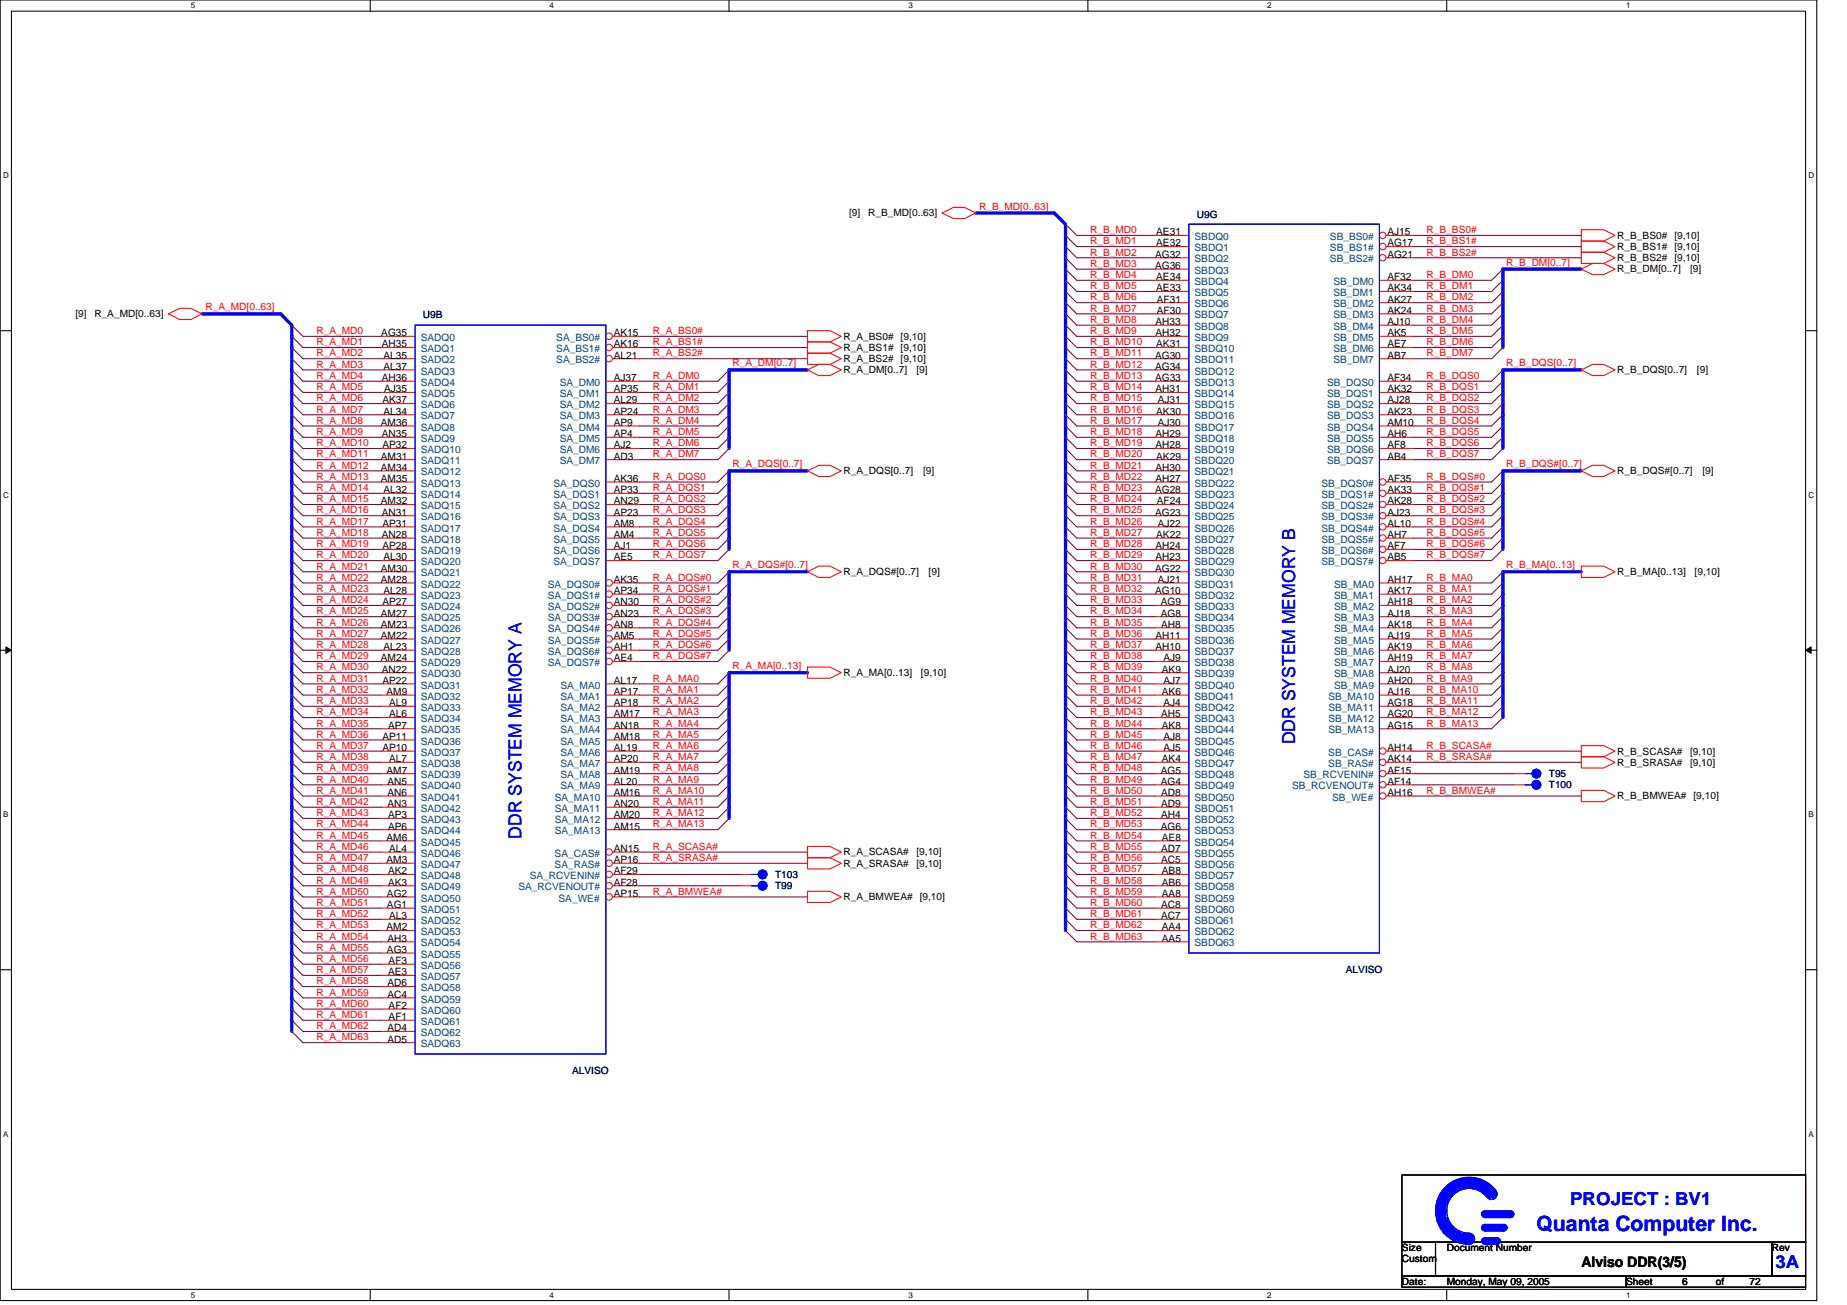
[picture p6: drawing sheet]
<svg xmlns="http://www.w3.org/2000/svg" width="297mm" height="210mm" viewBox="0 0 297 210" stroke-linecap="round" stroke-linejoin="round" font-family="sans-serif">
<defs><g id="words">
<text font-size="3.4" fill="#00f" x="247.1" y="197.9">Quanta Computer Inc.</text>
<g font-size="2.9" fill="#00f">
<text x="208.3" y="119.7" transform="rotate(-90 208.3 119.7)">DDR SYSTEM MEMORY B</text>
<text x="83.9" y="134.9" transform="rotate(-90 83.9 134.9)">DDR SYSTEM MEMORY A</text>
<text x="252.5" y="193.8">PROJECT : BV1</text>
<text x="285.5" y="203.9">3A</text>
</g>
<text font-size="2.3" x="254.3" y="203.8">Alviso DDR(3/5)</text>
<g font-size="1.6">
<text x="136.5" y="34.8">[9]</text>
<text x="139.6" y="34.8">R_B_MD[0..63]</text>
<text x="185.8" y="41.4">AG32</text>
<text x="185.9" y="37.8">AE31</text>
<text x="185.9" y="39.6">AE32</text>
<text x="223.1" y="37.8">AJ15</text>
<text x="223.1" y="39.6">AG17</text>
<text x="223.1" y="41.4">AG21</text>
<text x="260.1" y="38.4">R_B_BS0# [9,10]</text>
<text x="260.1" y="40.2">R_B_BS1# [9,10]</text>
<text x="185.8" y="43.3">AG36</text>
<text x="185.9" y="45.1">AE34</text>
<text x="185.9" y="46.9">AE33</text>
<text x="223.1" y="45.1">AF32</text>
<text x="223.1" y="46.9">AK34</text>
<text x="260.1" y="43.8">R_B_DM[0..7]</text>
<text x="260.1" y="42">R_B_BS2# [9,10]</text>
<text x="271.8" y="43.8">[9]</text>
<text x="12.1" y="51">[9]</text>
<text x="15.2" y="51">R_A_MD[0..63]</text>
<text x="185.8" y="52.3">AH33</text>
<text x="186" y="48.7">AF31</text>
<text x="186" y="50.5">AF30</text>
<text x="223.1" y="48.7">AK27</text>
<text x="223.1" y="50.5">AK24</text>
<text x="223.1" y="52.3">AJ10</text>
<text x="61.3" y="54.1">AG35</text>
<text x="61.4" y="55.9">AH35</text>
<text x="61.7" y="57.7">AL35</text>
<text x="61.7" y="59.5">AL37</text>
<text x="98.7" y="54.1">AK15</text>
<text x="98.7" y="55.9">AK16</text>
<text x="98.7" y="57.7">AL21</text>
<text x="135.7" y="54.6">R_A_BS0# [9,10]</text>
<text x="135.7" y="56.4">R_A_BS1# [9,10]</text>
<text x="135.7" y="58.3">R_A_BS2# [9,10]</text>
<text x="185.8" y="57.7">AG30</text>
<text x="185.8" y="59.5">AG34</text>
<text x="185.8" y="54.1">AH32</text>
<text x="185.9" y="55.9">AK31</text>
<text x="223.1" y="54.1">AK5</text>
<text x="223.1" y="55.9">AE7</text>
<text x="223.1" y="57.7">AB7</text>
<text x="61.4" y="61.3">AH36</text>
<text x="61.5" y="64.9">AK37</text>
<text x="61.8" y="63.1">AJ35</text>
<text x="98.7" y="61.3">AJ37</text>
<text x="98.7" y="63.1">AP35</text>
<text x="98.7" y="64.9">AL29</text>
<text x="135.7" y="60">R_A_DM[0..7]</text>
<text x="147.4" y="60">[9]</text>
<text x="185.8" y="61.3">AG33</text>
<text x="185.8" y="63.1">AH31</text>
<text x="186.2" y="64.9">AJ31</text>
<text x="223.1" y="61.3">AF34</text>
<text x="223.1" y="63.1">AK32</text>
<text x="223.1" y="64.9">AJ28</text>
<text x="260.1" y="60">R_B_DQS[0..7]</text>
<text x="272.9" y="60">[9]</text>
<text x="61.3" y="68.5">AM36</text>
<text x="61.4" y="70.3">AN35</text>
<text x="61.7" y="66.7">AL34</text>
<text x="98.7" y="66.7">AP24</text>
<text x="98.7" y="68.5">AP9</text>
<text x="98.7" y="70.3">AP4</text>
<text x="185.8" y="70.3">AH29</text>
<text x="185.9" y="66.7">AK30</text>
<text x="186.2" y="68.5">AJ30</text>
<text x="223.1" y="66.7">AK23</text>
<text x="223.1" y="68.5">AM10</text>
<text x="223.1" y="70.3">AH6</text>
<text x="61.3" y="73.9">AM31</text>
<text x="61.3" y="75.7">AM34</text>
<text x="61.3" y="77.5">AM35</text>
<text x="61.5" y="72.1">AP32</text>
<text x="98.7" y="72.1">AJ2</text>
<text x="98.7" y="73.9">AD3</text>
<text x="98.7" y="77.5">AK36</text>
<text x="135.7" y="76.3">R_A_DQS[0..7]</text>
<text x="148.5" y="76.3">[9]</text>
<text x="185.8" y="72.1">AH28</text>
<text x="185.8" y="75.7">AH30</text>
<text x="185.8" y="77.5">AH27</text>
<text x="185.9" y="73.9">AK29</text>
<text x="223.1" y="72.1">AF8</text>
<text x="223.1" y="73.9">AB4</text>
<text x="223.1" y="77.5">AF35</text>
<text x="260.1" y="76.3">R_B_DQS#[0..7]</text>
<text x="273.8" y="76.3">[9]</text>
<text x="61.3" y="81.1">AM32</text>
<text x="61.4" y="82.9">AN31</text>
<text x="61.7" y="79.3">AL32</text>
<text x="98.7" y="79.3">AP33</text>
<text x="98.7" y="81.1">AN29</text>
<text x="98.7" y="82.9">AP23</text>
<text x="185.8" y="79.3">AG28</text>
<text x="185.8" y="82.9">AG23</text>
<text x="186" y="81.1">AF24</text>
<text x="223.1" y="79.3">AK33</text>
<text x="223.1" y="81.1">AK28</text>
<text x="223.1" y="82.9">AJ23</text>
<text x="61.4" y="86.5">AN28</text>
<text x="61.5" y="84.7">AP31</text>
<text x="61.5" y="88.3">AP28</text>
<text x="98.7" y="84.7">AM8</text>
<text x="98.7" y="86.5">AM4</text>
<text x="98.7" y="88.3">AJ1</text>
<text x="185.8" y="88.3">AH24</text>
<text x="185.9" y="86.5">AK22</text>
<text x="186.2" y="84.7">AJ22</text>
<text x="223.1" y="84.7">AL10</text>
<text x="223.1" y="86.5">AH7</text>
<text x="223.1" y="88.3">AF7</text>
<text x="61.3" y="91.9">AM30</text>
<text x="61.3" y="93.7">AM28</text>
<text x="61.7" y="90.1">AL30</text>
<text x="61.7" y="95.5">AL28</text>
<text x="98.7" y="93.7">AK35</text>
<text x="98.7" y="95.5">AP34</text>
<text x="98.7" y="90.1">AE5</text>
<text x="135.7" y="92.5">R_A_DQS#[0..7]</text>
<text x="149.3" y="92.5">[9]</text>
<text x="185.8" y="91.9">AG22</text>
<text x="185.8" y="95.5">AG10</text>
<text x="185.8" y="90.1">AH23</text>
<text x="186.2" y="93.7">AJ21</text>
<text x="223.1" y="93.7">AH17</text>
<text x="223.1" y="95.5">AK17</text>
<text x="223.1" y="90.1">AB5</text>
<text x="260.1" y="92.5">R_B_MA[0..13]</text>
<text x="272.5" y="92.5">[9,10]</text>
<text x="61.3" y="99.2">AM27</text>
<text x="61.3" y="101">AM23</text>
<text x="61.5" y="97.4">AP27</text>
<text x="98.7" y="97.4">AN30</text>
<text x="98.7" y="99.2">AN23</text>
<text x="98.7" y="101">AN8</text>
<text x="186.7" y="97.4">AG9</text>
<text x="186.7" y="99.2">AG8</text>
<text x="186.8" y="101">AH8</text>
<text x="223.1" y="97.4">AH18</text>
<text x="223.1" y="99.2">AJ18</text>
<text x="223.1" y="101">AK18</text>
<text x="61.3" y="102.8">AM22</text>
<text x="61.3" y="106.4">AM24</text>
<text x="61.7" y="104.6">AL23</text>
<text x="98.7" y="102.8">AM5</text>
<text x="98.7" y="104.6">AH1</text>
<text x="98.7" y="106.4">AE4</text>
<text x="185.8" y="102.8">AH11</text>
<text x="185.8" y="104.6">AH10</text>
<text x="187.1" y="106.4">AJ9</text>
<text x="223.1" y="102.8">AJ19</text>
<text x="223.1" y="104.6">AK19</text>
<text x="223.1" y="106.4">AH19</text>
<text x="61.4" y="108.2">AN22</text>
<text x="61.5" y="110">AP22</text>
<text x="62.2" y="111.8">AM9</text>
<text x="62.6" y="113.6">AL9</text>
<text x="98.7" y="110">AL17</text>
<text x="98.7" y="111.8">AP17</text>
<text x="98.7" y="113.6">AP18</text>
<text x="135.7" y="108.7">R_A_MA[0..13]</text>
<text x="148.1" y="108.7">[9,10]</text>
<text x="186.9" y="108.2">AK9</text>
<text x="186.9" y="111.8">AK6</text>
<text x="187.1" y="110">AJ7</text>
<text x="187.1" y="113.6">AJ4</text>
<text x="223.1" y="108.2">AJ20</text>
<text x="223.1" y="110">AH20</text>
<text x="223.1" y="111.8">AJ16</text>
<text x="223.1" y="113.6">AG18</text>
<text x="61.5" y="119">AP11</text>
<text x="62.4" y="117.2">AP7</text>
<text x="62.6" y="115.4">AL6</text>
<text x="98.7" y="115.4">AM17</text>
<text x="98.7" y="117.2">AN18</text>
<text x="98.7" y="119">AM18</text>
<text x="186.8" y="115.4">AH5</text>
<text x="186.9" y="117.2">AK8</text>
<text x="187.1" y="119">AJ8</text>
<text x="223.1" y="115.4">AG20</text>
<text x="223.1" y="117.2">AG15</text>
<text x="61.5" y="120.8">AP10</text>
<text x="62.2" y="124.4">AM7</text>
<text x="62.6" y="122.6">AL7</text>
<text x="98.7" y="120.8">AL19</text>
<text x="98.7" y="122.6">AP20</text>
<text x="98.7" y="124.4">AM19</text>
<text x="186.7" y="124.4">AG5</text>
<text x="186.9" y="122.6">AK4</text>
<text x="187.1" y="120.8">AJ5</text>
<text x="223.1" y="124.4">AF15</text>
<text x="223.1" y="120.8">AH14</text>
<text x="223.1" y="122.6">AK14</text>
<text x="260.1" y="121.4">R_B_SCASA#</text>
<text x="260.1" y="123.2">R_B_SRASA#</text>
<text x="271.8" y="121.4">[9,10]</text>
<text x="271.8" y="123.2">[9,10]</text>
<text x="62.3" y="126.2">AN5</text>
<text x="62.3" y="128">AN6</text>
<text x="62.3" y="129.8">AN3</text>
<text x="62.4" y="131.6">AP3</text>
<text x="98.7" y="128">AM16</text>
<text x="98.7" y="129.8">AN20</text>
<text x="98.7" y="131.6">AM20</text>
<text x="98.7" y="126.2">AL20</text>
<text x="186.7" y="126.2">AG4</text>
<text x="186.8" y="128">AD8</text>
<text x="186.8" y="129.8">AD9</text>
<text x="186.8" y="131.6">AH4</text>
<text x="223.1" y="128">AH16</text>
<text x="223.1" y="126.2">AF14</text>
<text x="260.1" y="128.6">R_B_BMWEA# [9,10]</text>
<text x="62.2" y="135.2">AM6</text>
<text x="62.4" y="133.4">AP6</text>
<text x="62.6" y="137">AL4</text>
<text x="98.7" y="133.4">AM15</text>
<text x="98.7" y="137">AN15</text>
<text x="135.7" y="137.6">R_A_SCASA#</text>
<text x="147.4" y="137.6">[9,10]</text>
<text x="186.7" y="133.4">AG6</text>
<text x="186.8" y="137">AD7</text>
<text x="186.9" y="135.2">AE8</text>
<text x="62.2" y="138.8">AM3</text>
<text x="62.4" y="140.6">AK2</text>
<text x="62.4" y="142.5">AK3</text>
<text x="98.7" y="140.6">AF29</text>
<text x="98.7" y="138.8">AP16</text>
<text x="98.7" y="142.5">AF28</text>
<text x="135.7" y="139.4">R_A_SRASA#</text>
<text x="147.4" y="139.4">[9,10]</text>
<text x="186.8" y="138.8">AC5</text>
<text x="186.9" y="140.6">AB8</text>
<text x="186.9" y="142.5">AB6</text>
<text x="62.2" y="149.6">AM2</text>
<text x="62.2" y="144.3">AG2</text>
<text x="62.2" y="146.1">AG1</text>
<text x="62.6" y="147.8">AL3</text>
<text x="98.7" y="144.3">AP15</text>
<text x="135.7" y="144.8">R_A_BMWEA# [9,10]</text>
<text x="186.8" y="146.1">AC8</text>
<text x="186.8" y="147.8">AC7</text>
<text x="186.9" y="144.3">AA8</text>
<text x="186.9" y="149.6">AA4</text>
<text x="62.2" y="153.3">AG3</text>
<text x="62.3" y="151.5">AH3</text>
<text x="62.5" y="155.1">AF3</text>
<text x="186.9" y="151.5">AA5</text>
<text x="62.3" y="158.7">AD6</text>
<text x="62.3" y="160.5">AC4</text>
<text x="62.4" y="156.9">AE3</text>
<text x="62.3" y="165.9">AD4</text>
<text x="62.3" y="167.7">AD5</text>
<text x="62.5" y="162.3">AF2</text>
<text x="62.5" y="164.1">AF1</text>
<text x="225.5" y="201.3">Size</text>
<text x="225.5" y="203.1">Custom</text>
<text x="232.7" y="201.3">Document Number</text>
<text x="285" y="201.3">Rev</text>
<text x="225.5" y="206.7">Date:</text>
<text x="232.7" y="206.7">Monday, May 09, 2005</text>
<text x="261.5" y="206.7">Sheet</text>
<text x="270.5" y="206.7">6</text>
<text x="275.9" y="206.7">of</text>
<text x="281.4" y="206.7">72</text>
</g>
<g font-size="1.6" fill="#f00">
<text x="157.5" y="33.7">R_B_MD[0..63]</text>
<text x="175.3" y="41.1">R_B_MD2</text>
<text x="175.3" y="39.3">R_B_MD1</text>
<text x="175.3" y="37.5">R_B_MD0</text>
<text x="229.4" y="41.1">R_B_BS2#</text>
<text x="229.4" y="37.5">R_B_BS0#</text>
<text x="229.4" y="39.3">R_B_BS1#</text>
<text x="175.3" y="42.9">R_B_MD3</text>
<text x="175.3" y="44.7">R_B_MD4</text>
<text x="175.3" y="46.5">R_B_MD5</text>
<text x="229.4" y="44.7">R_B_DM0</text>
<text x="229.4" y="46.5">R_B_DM1</text>
<text x="242.2" y="42.7">R_B_DM[0..7]</text>
<text x="33" y="49.9">R_A_MD[0..63]</text>
<text x="50.9" y="53.7">R_A_MD0</text>
<text x="105" y="53.7">R_A_BS0#</text>
<text x="175.3" y="48.3">R_B_MD6</text>
<text x="175.3" y="51.9">R_B_MD8</text>
<text x="175.3" y="53.7">R_B_MD9</text>
<text x="175.3" y="50.1">R_B_MD7</text>
<text x="229.4" y="48.3">R_B_DM2</text>
<text x="229.4" y="50.1">R_B_DM3</text>
<text x="229.4" y="53.7">R_B_DM5</text>
<text x="229.4" y="51.9">R_B_DM4</text>
<text x="50.9" y="59.1">R_A_MD3</text>
<text x="50.9" y="55.5">R_A_MD1</text>
<text x="50.9" y="57.3">R_A_MD2</text>
<text x="105" y="57.3">R_A_BS2#</text>
<text x="105" y="55.5">R_A_BS1#</text>
<text x="117.8" y="58.9">R_A_DM[0..7]</text>
<text x="175.3" y="59.1">R_B_MD12</text>
<text x="175.3" y="55.5">R_B_MD10</text>
<text x="175.3" y="57.3">R_B_MD11</text>
<text x="229.4" y="55.5">R_B_DM6</text>
<text x="229.4" y="57.3">R_B_DM7</text>
<text x="242.2" y="58.9">R_B_DQS[0..7]</text>
<text x="50.9" y="64.6">R_A_MD6</text>
<text x="50.9" y="62.8">R_A_MD5</text>
<text x="50.9" y="61">R_A_MD4</text>
<text x="105" y="61">R_A_DM0</text>
<text x="105" y="64.6">R_A_DM2</text>
<text x="105" y="62.8">R_A_DM1</text>
<text x="175.3" y="64.6">R_B_MD15</text>
<text x="175.3" y="61">R_B_MD13</text>
<text x="175.3" y="62.8">R_B_MD14</text>
<text x="229.4" y="61">R_B_DQS0</text>
<text x="229.4" y="64.6">R_B_DQS2</text>
<text x="229.4" y="62.8">R_B_DQS1</text>
<text x="50.9" y="71.8">R_A_MD10</text>
<text x="50.9" y="66.4">R_A_MD7</text>
<text x="50.9" y="70">R_A_MD9</text>
<text x="50.9" y="68.2">R_A_MD8</text>
<text x="105" y="68.2">R_A_DM4</text>
<text x="105" y="71.8">R_A_DM6</text>
<text x="105" y="70">R_A_DM5</text>
<text x="105" y="66.4">R_A_DM3</text>
<text x="175.3" y="68.2">R_B_MD17</text>
<text x="175.3" y="70">R_B_MD18</text>
<text x="175.3" y="71.8">R_B_MD19</text>
<text x="175.3" y="66.4">R_B_MD16</text>
<text x="229.4" y="71.8">R_B_DQS6</text>
<text x="229.4" y="68.2">R_B_DQS4</text>
<text x="229.4" y="66.4">R_B_DQS3</text>
<text x="229.4" y="70">R_B_DQS5</text>
<text x="50.9" y="77.2">R_A_MD13</text>
<text x="50.9" y="75.4">R_A_MD12</text>
<text x="50.9" y="73.6">R_A_MD11</text>
<text x="105" y="73.6">R_A_DM7</text>
<text x="105" y="77.2">R_A_DQS0</text>
<text x="117.8" y="75.2">R_A_DQS[0..7]</text>
<text x="175.3" y="77.2">R_B_MD22</text>
<text x="175.3" y="73.6">R_B_MD20</text>
<text x="175.3" y="75.4">R_B_MD21</text>
<text x="229.4" y="73.6">R_B_DQS7</text>
<text x="229.4" y="77.2">R_B_DQS#0</text>
<text x="242.2" y="75.2">R_B_DQS#[0..7]</text>
<text x="50.9" y="80.8">R_A_MD15</text>
<text x="50.9" y="79">R_A_MD14</text>
<text x="50.9" y="82.6">R_A_MD16</text>
<text x="105" y="80.8">R_A_DQS2</text>
<text x="105" y="79">R_A_DQS1</text>
<text x="105" y="82.6">R_A_DQS3</text>
<text x="175.3" y="82.6">R_B_MD25</text>
<text x="175.3" y="80.8">R_B_MD24</text>
<text x="175.3" y="79">R_B_MD23</text>
<text x="229.4" y="80.8">R_B_DQS#2</text>
<text x="229.4" y="82.6">R_B_DQS#3</text>
<text x="229.4" y="79">R_B_DQS#1</text>
<text x="50.9" y="89.8">R_A_MD20</text>
<text x="50.9" y="84.4">R_A_MD17</text>
<text x="50.9" y="86.2">R_A_MD18</text>
<text x="50.9" y="88">R_A_MD19</text>
<text x="105" y="88">R_A_DQS6</text>
<text x="105" y="84.4">R_A_DQS4</text>
<text x="105" y="89.8">R_A_DQS7</text>
<text x="105" y="86.2">R_A_DQS5</text>
<text x="175.3" y="88">R_B_MD28</text>
<text x="175.3" y="86.2">R_B_MD27</text>
<text x="175.3" y="89.8">R_B_MD29</text>
<text x="175.3" y="84.4">R_B_MD26</text>
<text x="229.4" y="88">R_B_DQS#6</text>
<text x="229.4" y="89.8">R_B_DQS#7</text>
<text x="229.4" y="84.4">R_B_DQS#4</text>
<text x="229.4" y="86.2">R_B_DQS#5</text>
<text x="50.9" y="95.2">R_A_MD23</text>
<text x="50.9" y="93.4">R_A_MD22</text>
<text x="50.9" y="91.6">R_A_MD21</text>
<text x="105" y="93.4">R_A_DQS#0</text>
<text x="105" y="95.2">R_A_DQS#1</text>
<text x="117.8" y="91.4">R_A_DQS#[0..7]</text>
<text x="175.3" y="91.6">R_B_MD30</text>
<text x="175.3" y="95.2">R_B_MD32</text>
<text x="175.3" y="93.4">R_B_MD31</text>
<text x="229.4" y="95.2">R_B_MA1</text>
<text x="229.4" y="93.4">R_B_MA0</text>
<text x="242.2" y="91.4">R_B_MA[0..13]</text>
<text x="50.9" y="100.6">R_A_MD26</text>
<text x="50.9" y="97">R_A_MD24</text>
<text x="50.9" y="98.8">R_A_MD25</text>
<text x="105" y="97">R_A_DQS#2</text>
<text x="105" y="100.6">R_A_DQS#4</text>
<text x="105" y="98.8">R_A_DQS#3</text>
<text x="175.3" y="98.8">R_B_MD34</text>
<text x="175.3" y="100.6">R_B_MD35</text>
<text x="175.3" y="97">R_B_MD33</text>
<text x="229.4" y="97">R_B_MA2</text>
<text x="229.4" y="100.6">R_B_MA4</text>
<text x="229.4" y="98.8">R_B_MA3</text>
<text x="50.9" y="102.4">R_A_MD27</text>
<text x="50.9" y="107.8">R_A_MD30</text>
<text x="50.9" y="106">R_A_MD29</text>
<text x="50.9" y="104.2">R_A_MD28</text>
<text x="105" y="106">R_A_DQS#7</text>
<text x="105" y="104.2">R_A_DQS#6</text>
<text x="105" y="102.4">R_A_DQS#5</text>
<text x="117.8" y="107.7">R_A_MA[0..13]</text>
<text x="175.3" y="102.4">R_B_MD36</text>
<text x="175.3" y="107.8">R_B_MD39</text>
<text x="175.3" y="106">R_B_MD38</text>
<text x="175.3" y="104.2">R_B_MD37</text>
<text x="229.4" y="106">R_B_MA7</text>
<text x="229.4" y="107.8">R_B_MA8</text>
<text x="229.4" y="104.2">R_B_MA6</text>
<text x="229.4" y="102.4">R_B_MA5</text>
<text x="50.9" y="111.4">R_A_MD32</text>
<text x="50.9" y="109.6">R_A_MD31</text>
<text x="50.9" y="113.2">R_A_MD33</text>
<text x="105" y="113.2">R_A_MA2</text>
<text x="105" y="109.6">R_A_MA0</text>
<text x="105" y="111.4">R_A_MA1</text>
<text x="175.3" y="113.2">R_B_MD42</text>
<text x="175.3" y="111.4">R_B_MD41</text>
<text x="175.3" y="109.6">R_B_MD40</text>
<text x="229.4" y="109.6">R_B_MA9</text>
<text x="229.4" y="111.4">R_B_MA10</text>
<text x="229.4" y="113.2">R_B_MA11</text>
<text x="50.9" y="115.1">R_A_MD34</text>
<text x="50.9" y="116.9">R_A_MD35</text>
<text x="50.9" y="118.7">R_A_MD36</text>
<text x="105" y="118.7">R_A_MA5</text>
<text x="105" y="116.9">R_A_MA4</text>
<text x="105" y="115.1">R_A_MA3</text>
<text x="175.3" y="118.7">R_B_MD45</text>
<text x="175.3" y="116.9">R_B_MD44</text>
<text x="175.3" y="115.1">R_B_MD43</text>
<text x="229.4" y="115.1">R_B_MA12</text>
<text x="229.4" y="116.9">R_B_MA13</text>
<text x="50.9" y="122.3">R_A_MD38</text>
<text x="50.9" y="124.1">R_A_MD39</text>
<text x="50.9" y="120.5">R_A_MD37</text>
<text x="50.9" y="125.9">R_A_MD40</text>
<text x="105" y="120.5">R_A_MA6</text>
<text x="105" y="125.9">R_A_MA9</text>
<text x="105" y="122.3">R_A_MA7</text>
<text x="105" y="124.1">R_A_MA8</text>
<text x="175.3" y="122.3">R_B_MD47</text>
<text x="175.3" y="120.5">R_B_MD46</text>
<text x="175.3" y="125.9">R_B_MD49</text>
<text x="175.3" y="124.1">R_B_MD48</text>
<text x="229.4" y="122.3">R_B_SRASA#</text>
<text x="229.4" y="120.5">R_B_SCASA#</text>
<text x="50.9" y="127.7">R_A_MD41</text>
<text x="50.9" y="131.3">R_A_MD43</text>
<text x="50.9" y="129.5">R_A_MD42</text>
<text x="105" y="129.5">R_A_MA11</text>
<text x="105" y="131.3">R_A_MA12</text>
<text x="105" y="127.7">R_A_MA10</text>
<text x="175.3" y="131.3">R_B_MD52</text>
<text x="175.3" y="129.5">R_B_MD51</text>
<text x="175.3" y="127.7">R_B_MD50</text>
<text x="229.4" y="127.7">R_B_BMWEA#</text>
<text x="50.9" y="134.9">R_A_MD45</text>
<text x="50.9" y="136.7">R_A_MD46</text>
<text x="50.9" y="133.1">R_A_MD44</text>
<text x="105" y="136.7">R_A_SCASA#</text>
<text x="105" y="133.1">R_A_MA13</text>
<text x="175.3" y="134.9">R_B_MD54</text>
<text x="175.3" y="136.7">R_B_MD55</text>
<text x="175.3" y="133.1">R_B_MD53</text>
<text x="50.9" y="143.9">R_A_MD50</text>
<text x="50.9" y="142.1">R_A_MD49</text>
<text x="50.9" y="138.5">R_A_MD47</text>
<text x="50.9" y="140.3">R_A_MD48</text>
<text x="105" y="143.9">R_A_BMWEA#</text>
<text x="105" y="138.5">R_A_SRASA#</text>
<text x="175.3" y="143.9">R_B_MD59</text>
<text x="175.3" y="140.3">R_B_MD57</text>
<text x="175.3" y="142.1">R_B_MD58</text>
<text x="175.3" y="138.5">R_B_MD56</text>
<text x="50.9" y="145.7">R_A_MD51</text>
<text x="50.9" y="147.5">R_A_MD52</text>
<text x="50.9" y="149.3">R_A_MD53</text>
<text x="175.3" y="145.7">R_B_MD60</text>
<text x="175.3" y="149.3">R_B_MD62</text>
<text x="175.3" y="147.5">R_B_MD61</text>
<text x="50.9" y="154.7">R_A_MD56</text>
<text x="50.9" y="151.1">R_A_MD54</text>
<text x="50.9" y="152.9">R_A_MD55</text>
<text x="175.3" y="151.1">R_B_MD63</text>
<text x="50.9" y="161.9">R_A_MD60</text>
<text x="50.9" y="156.5">R_A_MD57</text>
<text x="50.9" y="158.3">R_A_MD58</text>
<text x="50.9" y="160.1">R_A_MD59</text>
<text x="50.9" y="163.7">R_A_MD61</text>
<text x="50.9" y="165.5">R_A_MD62</text>
<text x="50.9" y="167.3">R_A_MD63</text>
</g>
<g font-size="1.6" fill="#000080">
<text x="192.5" y="35">U9G</text>
<text x="68" y="51.2">U9B</text>
<text x="249.1" y="125">T95</text>
<text x="249.1" y="126.8">T100</text>
<text x="124.6" y="143">T99</text>
<text x="124.6" y="141.2">T103</text>
<text x="216.4" y="156.5">ALVISO</text>
<text x="92" y="172.8">ALVISO</text>
</g>
<g font-size="1.6" fill="#004080">
<text x="192.1" y="38.6">SBDQ0</text>
<text x="192.1" y="40.4">SBDQ1</text>
<text x="213.9" y="38.6">SB_BS0#</text>
<text x="213.9" y="40.4">SB_BS1#</text>
<text x="192.1" y="42.2">SBDQ2</text>
<text x="192.1" y="44">SBDQ3</text>
<text x="192.1" y="45.8">SBDQ4</text>
<text x="192.1" y="47.6">SBDQ5</text>
<text x="213.9" y="42.2">SB_BS2#</text>
<text x="214.4" y="45.8">SB_DM0</text>
<text x="214.4" y="47.6">SB_DM1</text>
<text x="192.1" y="49.4">SBDQ6</text>
<text x="192.1" y="51.2">SBDQ7</text>
<text x="192.1" y="53">SBDQ8</text>
<text x="214.4" y="49.4">SB_DM2</text>
<text x="214.4" y="51.2">SB_DM3</text>
<text x="214.4" y="53">SB_DM4</text>
<text x="67.7" y="54.8">SADQ0</text>
<text x="67.7" y="56.6">SADQ1</text>
<text x="67.7" y="58.4">SADQ2</text>
<text x="89.5" y="54.8">SA_BS0#</text>
<text x="89.5" y="56.6">SA_BS1#</text>
<text x="89.5" y="58.4">SA_BS2#</text>
<text x="192.1" y="54.8">SBDQ9</text>
<text x="192.1" y="56.6">SBDQ10</text>
<text x="192.1" y="58.4">SBDQ11</text>
<text x="214.4" y="54.8">SB_DM5</text>
<text x="214.4" y="56.6">SB_DM6</text>
<text x="214.4" y="58.4">SB_DM7</text>
<text x="67.7" y="60.2">SADQ3</text>
<text x="67.7" y="62.1">SADQ4</text>
<text x="67.7" y="63.9">SADQ5</text>
<text x="67.7" y="65.7">SADQ6</text>
<text x="90" y="62.1">SA_DM0</text>
<text x="90" y="63.9">SA_DM1</text>
<text x="90" y="65.7">SA_DM2</text>
<text x="192.1" y="60.2">SBDQ12</text>
<text x="192.1" y="62.1">SBDQ13</text>
<text x="192.1" y="63.9">SBDQ14</text>
<text x="192.1" y="65.7">SBDQ15</text>
<text x="213.4" y="62.1">SB_DQS0</text>
<text x="213.4" y="63.9">SB_DQS1</text>
<text x="213.4" y="65.7">SB_DQS2</text>
<text x="67.7" y="67.5">SADQ7</text>
<text x="67.7" y="69.3">SADQ8</text>
<text x="67.7" y="71.1">SADQ9</text>
<text x="90" y="67.5">SA_DM3</text>
<text x="90" y="69.3">SA_DM4</text>
<text x="90" y="71.1">SA_DM5</text>
<text x="192.1" y="67.5">SBDQ16</text>
<text x="192.1" y="69.3">SBDQ17</text>
<text x="192.1" y="71.1">SBDQ18</text>
<text x="213.4" y="67.5">SB_DQS3</text>
<text x="213.4" y="69.3">SB_DQS4</text>
<text x="213.4" y="71.1">SB_DQS5</text>
<text x="67.7" y="72.9">SADQ10</text>
<text x="67.7" y="74.7">SADQ11</text>
<text x="67.7" y="76.5">SADQ12</text>
<text x="90" y="72.9">SA_DM6</text>
<text x="90" y="74.7">SA_DM7</text>
<text x="192.1" y="72.9">SBDQ19</text>
<text x="192.1" y="74.7">SBDQ20</text>
<text x="192.1" y="76.5">SBDQ21</text>
<text x="213.4" y="72.9">SB_DQS6</text>
<text x="213.4" y="74.7">SB_DQS7</text>
<text x="67.7" y="78.3">SADQ13</text>
<text x="67.7" y="80.1">SADQ14</text>
<text x="67.7" y="81.9">SADQ15</text>
<text x="67.7" y="83.7">SADQ16</text>
<text x="89" y="78.3">SA_DQS0</text>
<text x="89" y="80.1">SA_DQS1</text>
<text x="89" y="81.9">SA_DQS2</text>
<text x="89" y="83.7">SA_DQS3</text>
<text x="192.1" y="78.3">SBDQ22</text>
<text x="192.1" y="80.1">SBDQ23</text>
<text x="192.1" y="81.9">SBDQ24</text>
<text x="192.1" y="83.7">SBDQ25</text>
<text x="212.5" y="78.3">SB_DQS0#</text>
<text x="212.5" y="80.1">SB_DQS1#</text>
<text x="212.5" y="81.9">SB_DQS2#</text>
<text x="212.5" y="83.7">SB_DQS3#</text>
<text x="67.7" y="85.5">SADQ17</text>
<text x="67.7" y="87.3">SADQ18</text>
<text x="67.7" y="89.1">SADQ19</text>
<text x="89" y="85.5">SA_DQS4</text>
<text x="89" y="87.3">SA_DQS5</text>
<text x="89" y="89.1">SA_DQS6</text>
<text x="192.1" y="85.5">SBDQ26</text>
<text x="192.1" y="87.3">SBDQ27</text>
<text x="192.1" y="89.1">SBDQ28</text>
<text x="212.5" y="85.5">SB_DQS4#</text>
<text x="212.5" y="87.3">SB_DQS5#</text>
<text x="212.5" y="89.1">SB_DQS6#</text>
<text x="67.7" y="90.9">SADQ20</text>
<text x="67.7" y="92.7">SADQ21</text>
<text x="67.7" y="94.5">SADQ22</text>
<text x="88.1" y="94.5">SA_DQS0#</text>
<text x="89" y="90.9">SA_DQS7</text>
<text x="192.1" y="90.9">SBDQ29</text>
<text x="192.1" y="92.7">SBDQ30</text>
<text x="192.1" y="94.5">SBDQ31</text>
<text x="212.5" y="90.9">SB_DQS7#</text>
<text x="214.5" y="94.5">SB_MA0</text>
<text x="67.7" y="96.3">SADQ23</text>
<text x="67.7" y="98.1">SADQ24</text>
<text x="67.7" y="99.9">SADQ25</text>
<text x="67.7" y="101.7">SADQ26</text>
<text x="88.1" y="96.3">SA_DQS1#</text>
<text x="88.1" y="98.1">SA_DQS2#</text>
<text x="88.1" y="99.9">SA_DQS3#</text>
<text x="88.1" y="101.7">SA_DQS4#</text>
<text x="192.1" y="96.3">SBDQ32</text>
<text x="192.1" y="98.1">SBDQ33</text>
<text x="192.1" y="99.9">SBDQ34</text>
<text x="192.1" y="101.7">SBDQ35</text>
<text x="214.5" y="96.3">SB_MA1</text>
<text x="214.5" y="98.1">SB_MA2</text>
<text x="214.5" y="99.9">SB_MA3</text>
<text x="214.5" y="101.7">SB_MA4</text>
<text x="67.7" y="103.5">SADQ27</text>
<text x="67.7" y="105.3">SADQ28</text>
<text x="67.7" y="107.1">SADQ29</text>
<text x="88.1" y="103.5">SA_DQS5#</text>
<text x="88.1" y="105.3">SA_DQS6#</text>
<text x="88.1" y="107.1">SA_DQS7#</text>
<text x="192.1" y="103.5">SBDQ36</text>
<text x="192.1" y="105.3">SBDQ37</text>
<text x="192.1" y="107.1">SBDQ38</text>
<text x="214.5" y="103.5">SB_MA5</text>
<text x="214.5" y="105.3">SB_MA6</text>
<text x="214.5" y="107.1">SB_MA7</text>
<text x="67.7" y="108.9">SADQ30</text>
<text x="67.7" y="110.7">SADQ31</text>
<text x="67.7" y="112.5">SADQ32</text>
<text x="90.1" y="110.7">SA_MA0</text>
<text x="90.1" y="112.5">SA_MA1</text>
<text x="192.1" y="108.9">SBDQ39</text>
<text x="192.1" y="110.7">SBDQ40</text>
<text x="192.1" y="112.5">SBDQ41</text>
<text x="213.6" y="112.5">SB_MA10</text>
<text x="214.5" y="108.9">SB_MA8</text>
<text x="214.5" y="110.7">SB_MA9</text>
<text x="67.7" y="114.3">SADQ33</text>
<text x="67.7" y="116.2">SADQ34</text>
<text x="67.7" y="118">SADQ35</text>
<text x="67.7" y="119.8">SADQ36</text>
<text x="90.1" y="114.3">SA_MA2</text>
<text x="90.1" y="116.2">SA_MA3</text>
<text x="90.1" y="118">SA_MA4</text>
<text x="90.1" y="119.8">SA_MA5</text>
<text x="192.1" y="114.3">SBDQ42</text>
<text x="192.1" y="116.2">SBDQ43</text>
<text x="192.1" y="118">SBDQ44</text>
<text x="192.1" y="119.8">SBDQ45</text>
<text x="213.6" y="114.3">SB_MA11</text>
<text x="213.6" y="116.2">SB_MA12</text>
<text x="213.6" y="118">SB_MA13</text>
<text x="67.7" y="121.6">SADQ37</text>
<text x="67.7" y="123.4">SADQ38</text>
<text x="67.7" y="125.2">SADQ39</text>
<text x="90.1" y="121.6">SA_MA6</text>
<text x="90.1" y="123.4">SA_MA7</text>
<text x="90.1" y="125.2">SA_MA8</text>
<text x="192.1" y="121.6">SBDQ46</text>
<text x="192.1" y="123.4">SBDQ47</text>
<text x="192.1" y="125.2">SBDQ48</text>
<text x="209.6" y="125.2">SB_RCVENIN#</text>
<text x="213.6" y="121.6">SB_CAS#</text>
<text x="213.6" y="123.4">SB_RAS#</text>
<text x="67.7" y="127">SADQ40</text>
<text x="67.7" y="128.8">SADQ41</text>
<text x="67.7" y="130.6">SADQ42</text>
<text x="89.2" y="128.8">SA_MA10</text>
<text x="89.2" y="130.6">SA_MA11</text>
<text x="90.1" y="127">SA_MA9</text>
<text x="192.1" y="127">SBDQ49</text>
<text x="192.1" y="128.8">SBDQ50</text>
<text x="192.1" y="130.6">SBDQ51</text>
<text x="207.8" y="127">SB_RCVENOUT#</text>
<text x="214.2" y="128.8">SB_WE#</text>
<text x="67.7" y="132.4">SADQ43</text>
<text x="67.7" y="134.2">SADQ44</text>
<text x="67.7" y="136">SADQ45</text>
<text x="67.7" y="137.8">SADQ46</text>
<text x="89.2" y="137.8">SA_CAS#</text>
<text x="89.2" y="132.4">SA_MA12</text>
<text x="89.2" y="134.2">SA_MA13</text>
<text x="192.1" y="132.4">SBDQ52</text>
<text x="192.1" y="134.2">SBDQ53</text>
<text x="192.1" y="136">SBDQ54</text>
<text x="192.1" y="137.8">SBDQ55</text>
<text x="67.7" y="139.6">SADQ47</text>
<text x="67.7" y="141.4">SADQ48</text>
<text x="67.7" y="143.2">SADQ49</text>
<text x="83.4" y="143.2">SA_RCVENOUT#</text>
<text x="85.2" y="141.4">SA_RCVENIN#</text>
<text x="89.2" y="139.6">SA_RAS#</text>
<text x="192.1" y="139.6">SBDQ56</text>
<text x="192.1" y="141.4">SBDQ57</text>
<text x="192.1" y="143.2">SBDQ58</text>
<text x="67.7" y="145">SADQ50</text>
<text x="67.7" y="146.8">SADQ51</text>
<text x="67.7" y="148.6">SADQ52</text>
<text x="89.8" y="145">SA_WE#</text>
<text x="192.1" y="145">SBDQ59</text>
<text x="192.1" y="146.8">SBDQ60</text>
<text x="192.1" y="148.6">SBDQ61</text>
<text x="67.7" y="150.4">SADQ53</text>
<text x="67.7" y="152.2">SADQ54</text>
<text x="67.7" y="154">SADQ55</text>
<text x="67.7" y="155.8">SADQ56</text>
<text x="192.1" y="150.4">SBDQ62</text>
<text x="192.1" y="152.2">SBDQ63</text>
<text x="67.7" y="157.6">SADQ57</text>
<text x="67.7" y="159.4">SADQ58</text>
<text x="67.7" y="161.2">SADQ59</text>
<text x="67.7" y="163">SADQ60</text>
<text x="67.7" y="164.8">SADQ61</text>
<text x="67.7" y="166.6">SADQ62</text>
<text x="67.7" y="168.4">SADQ63</text>
</g>
<g font-size="1.3">
<text x="30.7" y="1.4">5</text>
<text x="88.4" y="1.4">4</text>
<text x="146.1" y="1.4">3</text>
<text x="203.8" y="1.4">2</text>
<text x="261.5" y="1.4">1</text>
<text x=".5" y="28.7">D</text>
<text x="290.8" y="28.7">D</text>
<text x=".5" y="80.1">C</text>
<text x="290.8" y="80.1">C</text>
<text x=".5" y="131.4">B</text>
<text x="290.8" y="131.4">B</text>
<text x=".5" y="182.8">A</text>
<text x="290.8" y="182.8">A</text>
<text x="30.7" y="208.7">5</text>
<text x="88.4" y="208.7">4</text>
<text x="146.1" y="208.7">3</text>
<text x="203.8" y="208.7">2</text>
<text x="261.5" y="208.7">1</text>
</g>
</g></defs>
<path d="M0 0h292.2v209.2h-292.2zM1.8 1.8h288.6v205.6h-288.6z" fill="none" stroke="#000" stroke-width=".17"/>
<g fill="#fff">
<path d="M30.7 .2h.7v1.4h-.7z"/>
<path d="M30.7 207.6h.7v1.4h-.7z"/>
</g>
<path d="M59.5 0v1.8M59.5 207.4v1.8" fill="none" stroke="#000" stroke-width=".17"/>
<g fill="#fff">
<path d="M88.4 .2h.7v1.4h-.7z"/>
<path d="M88.4 207.6h.7v1.4h-.7z"/>
</g>
<path d="M117.2 0v1.8M117.2 207.4v1.8" fill="none" stroke="#000" stroke-width=".17"/>
<g fill="#fff">
<path d="M146.1 .2h.7v1.4h-.7z"/>
<path d="M146.1 207.6h.7v1.4h-.7z"/>
</g>
<path d="M175 0v1.8M175 207.4v1.8" fill="none" stroke="#000" stroke-width=".17"/>
<g fill="#fff">
<path d="M203.8 .2h.7v1.4h-.7z"/>
<path d="M203.8 207.6h.7v1.4h-.7z"/>
</g>
<path d="M232.7 0v1.8M232.7 207.4v1.8" fill="none" stroke="#000" stroke-width=".17"/>
<g fill="#fff">
<path d="M261.5 .2h.7v1.4h-.7z"/>
<path d="M261.5 207.6h.7v1.4h-.7z"/>
<path d="M.5 27.5h.9v1.4h-.9z"/>
<path d="M290.8 27.5h1v1.4h-1z"/>
<path d="M.5 78.9h.9v1.4h-.9z"/>
<path d="M290.8 78.9h1v1.4h-1z"/>
</g>
<path d="M0 53.2h1.8M290.4 53.2h1.8" fill="none" stroke="#000" stroke-width=".17"/>
<g fill="#fff">
<path d="M.5 130.3h.9v1.4h-.9z"/>
<path d="M290.8 130.3h.9v1.4h-.9z"/>
</g>
<path d="M0 104.6h1.8M290.4 104.6h1.8" fill="none" stroke="#000" stroke-width=".17"/>
<path d="M.9 104.1l.9 .5-.9 .5zM290.4 104.6l.9-.5v1z" fill="#000" stroke="#000" stroke-width=".16"/>
<g fill="#fff">
<path d="M.5 181.7h.9v1.4h-.9z"/>
<path d="M290.8 181.7h.9v1.4h-.9z"/>
</g>
<path d="M0 156h1.8M290.4 156h1.8M225.5 189h64.9v10.8h-64.9zM225.5 199.8h5.4v5.4h-5.4zM230.9 199.8h54.1v5.4h-54.1zM285 199.8h5.4v5.4h-5.4zM225.5 205.2h36v1.8h-36zM261.5 205.2h28.9v1.8h-28.9z" fill="none" stroke="#000" stroke-width=".17"/>
<g fill="none" stroke="#800040" stroke-width=".17">
<path d="M171.4 39.7l1.8 1.8h12.6M171.4 36.1l1.8 1.8h12.6M171.4 37.9l1.8 1.8h12.6M227.3 37.9h27M227.3 39.7h27M46.9 59.5l1.8 1.8h12.7M46.9 55.9l1.8 1.8h12.7M46.9 57.7l1.8 1.8h12.7M46.9 54.1l1.8 1.8h12.7M46.9 52.3l1.8 1.8h12.7M102.8 57.7h27.1M102.8 55.9h27.1"/>
<path d="M102.8 54.1h27.1M117.3 59.5l-1.8 1.8h-12.7M171.4 59.5l1.8 1.8h12.6M171.4 55.9l1.8 1.8h12.6M171.4 41.5l1.8 1.8h12.6M171.4 57.7l1.8 1.8h12.6M171.4 46.9l1.8 1.8h12.6M171.4 48.7l1.8 1.8h12.6M171.4 54.1l1.8 1.8h12.6M171.4 52.3l1.8 1.8h12.6M171.4 43.3l1.8 1.8h12.6M171.4 50.5l1.8 1.8h12.6"/>
<path d="M171.4 45.1l1.8 1.8h12.6M227.3 41.5h27M241.7 59.5l-1.8 1.8h-12.6M241.7 55.9l-1.8 1.8h-12.6M241.7 46.9l-1.8 1.8h-12.6M241.7 48.7l-1.8 1.8h-12.6M241.7 54.1l-1.8 1.8h-12.6M241.7 52.3l-1.8 1.8h-12.6M241.7 43.3l-1.8 1.8h-12.6M241.7 50.5l-1.8 1.8h-12.6M241.7 45.1l-1.8 1.8h-12.6M46.9 63.1l1.8 1.8h12.7"/>
<path d="M46.9 70.3l1.8 1.8h12.7M46.9 64.9l1.8 1.8h12.7M46.9 66.7l1.8 1.8h12.7M46.9 68.5l1.8 1.8h12.7M46.9 72.1l1.8 1.8h12.7M46.9 75.7l1.8 1.8h12.7M46.9 79.4l1.8 1.8h12.7M46.9 77.5l1.8 1.9h12.7M46.9 61.3l1.8 1.8h12.7M46.9 73.9l1.8 1.8h12.7M117.3 63.1l-1.8 1.8h-12.7M117.3 70.3l-1.8 1.8h-12.7"/>
<path d="M117.3 64.9l-1.8 1.8h-12.7M117.3 66.7l-1.8 1.8h-12.7M117.3 68.5l-1.8 1.8h-12.7M117.3 72.1l-1.8 1.8h-12.7M117.3 75.7l-1.8 1.8h-12.7M117.3 79.4l-1.8 1.8h-12.7M117.3 77.5l-1.8 1.9h-12.7M117.3 61.3l-1.8 1.8h-12.7M171.4 63.1l1.8 1.8h12.6M171.4 70.3l1.8 1.8h12.6M171.4 64.9l1.8 1.8h12.6M171.4 66.7l1.8 1.8h12.6"/>
<path d="M171.4 68.5l1.8 1.8h12.6M171.4 72.1l1.8 1.8h12.6M171.4 75.7l1.8 1.8h12.6M171.4 79.4l1.8 1.8h12.6M171.4 77.5l1.8 1.9h12.6M171.4 61.3l1.8 1.8h12.6M171.4 73.9l1.8 1.8h12.6M241.7 63.1l-1.8 1.8h-12.6M241.7 70.3l-1.8 1.8h-12.6M241.7 64.9l-1.8 1.8h-12.6M241.7 66.7l-1.8 1.8h-12.6M241.7 68.5l-1.8 1.8h-12.6"/>
<path d="M241.7 72.1l-1.8 1.8h-12.6M241.7 75.7l-1.8 1.8h-12.6M241.7 79.4l-1.8 1.8h-12.6M241.7 77.5l-1.8 1.9h-12.6M241.7 61.3l-1.8 1.8h-12.6M46.9 86.6l1.8 1.8h12.7M46.9 93.8l1.8 1.8h12.7M46.9 92l1.8 1.8h12.7M46.9 83l1.8 1.8h12.7M46.9 97.4l1.8 1.8h12.7M46.9 81.2l1.8 1.8h12.7M46.9 99.2l1.8 1.8h12.7"/>
<path d="M46.9 95.6l1.8 1.8h12.7M46.9 90.2l1.8 1.8h12.7M46.9 88.4l1.8 1.8h12.7M46.9 84.8l1.8 1.8h12.7M117.3 86.6l-1.8 1.8h-12.7M117.3 93.8l-1.8 1.8h-12.7M117.3 92l-1.8 1.8h-12.7M117.3 83l-1.8 1.8h-12.7M117.3 97.4l-1.8 1.8h-12.7M117.3 81.2l-1.8 1.8h-12.7M117.3 99.2l-1.8 1.8h-12.7M117.3 95.6l-1.8 1.8h-12.7"/>
<path d="M117.3 88.4l-1.8 1.8h-12.7M117.3 84.8l-1.8 1.8h-12.7M171.4 86.6l1.8 1.8h12.6M171.4 93.8l1.8 1.8h12.6M171.4 92l1.8 1.8h12.6M171.4 83l1.8 1.8h12.6M171.4 97.4l1.8 1.8h12.6M171.4 81.2l1.8 1.8h12.6M171.4 99.2l1.8 1.8h12.6M171.4 95.6l1.8 1.8h12.6M171.4 90.2l1.8 1.8h12.6M171.4 88.4l1.8 1.8h12.6"/>
<path d="M171.4 84.8l1.8 1.8h12.6M241.7 86.6l-1.8 1.8h-12.6M241.7 93.8l-1.8 1.8h-12.6M241.7 92l-1.8 1.8h-12.6M241.7 83l-1.8 1.8h-12.6M241.7 97.4l-1.8 1.8h-12.6M241.7 81.2l-1.8 1.8h-12.6M241.7 99.2l-1.8 1.8h-12.6M241.7 95.6l-1.8 1.8h-12.6M241.7 88.4l-1.8 1.8h-12.6M241.7 84.8l-1.8 1.8h-12.6M46.9 119l1.8 1.8h12.7"/>
<path d="M46.9 101l1.8 1.8h12.7M46.9 104.6l1.8 1.8h12.7M46.9 111.8l1.8 1.8h12.7M46.9 113.6l1.8 1.8h12.7M46.9 117.2l1.8 1.8h12.7M46.9 115.4l1.8 1.8h12.7M46.9 106.4l1.8 1.8h12.7M46.9 110l1.8 1.8h12.7M46.9 102.8l1.8 1.8h12.7M46.9 108.2l1.8 1.8h12.7M117.3 119l-1.8 1.8h-12.7M117.3 101l-1.8 1.8h-12.7"/>
<path d="M117.3 104.6l-1.8 1.8h-12.7M117.3 111.8l-1.8 1.8h-12.7M117.3 113.6l-1.8 1.8h-12.7M117.3 117.2l-1.8 1.8h-12.7M117.3 115.4l-1.8 1.8h-12.7M117.3 110l-1.8 1.8h-12.7M117.3 102.8l-1.8 1.8h-12.7M117.3 108.2l-1.8 1.8h-12.7M171.4 119l1.8 1.8h12.6M171.4 101l1.8 1.8h12.6M171.4 104.6l1.8 1.8h12.6M171.4 111.8l1.8 1.8h12.6"/>
<path d="M171.4 113.6l1.8 1.8h12.6M171.4 117.2l1.8 1.8h12.6M171.4 115.4l1.8 1.8h12.6M171.4 106.4l1.8 1.8h12.6M171.4 110l1.8 1.8h12.6M171.4 102.8l1.8 1.8h12.6M171.4 108.2l1.8 1.8h12.6M241.7 101l-1.8 1.8h-12.6M241.7 104.6l-1.8 1.8h-12.6M241.7 111.8l-1.8 1.8h-12.6M241.7 113.6l-1.8 1.8h-12.6M241.7 115.4l-1.8 1.8h-12.6"/>
<path d="M241.7 106.4l-1.8 1.8h-12.6M241.7 110l-1.8 1.8h-12.6M241.7 102.8l-1.8 1.8h-12.6M241.7 108.2l-1.8 1.8h-12.6M46.9 126.2l1.8 1.8h12.7M46.9 120.8l1.8 1.8h12.7M46.9 133.5l1.8 1.8h12.7M46.9 135.3l1.8 1.8h12.7M46.9 122.6l1.8 1.8h12.7M46.9 131.6l1.8 1.9h12.7M46.9 124.4l1.8 1.8h12.7M46.9 129.8l1.8 1.8h12.7"/>
<path d="M46.9 138.9l1.8 1.8h12.7M46.9 128l1.8 1.8h12.7M46.9 137.1l1.8 1.8h12.7M102.8 137.1h27.1M102.8 138.9h27.1M117.3 126.2l-1.8 1.8h-12.7M117.3 120.8l-1.8 1.8h-12.7M117.3 122.6l-1.8 1.8h-12.7M117.3 131.6l-1.8 1.9h-12.7M117.3 124.4l-1.8 1.8h-12.7M117.3 129.8l-1.8 1.8h-12.7M117.3 128l-1.8 1.8h-12.7"/>
<path d="M171.4 126.2l1.8 1.8h12.6M171.4 120.8l1.8 1.8h12.6M171.4 133.5l1.8 1.8h12.6M171.4 135.3l1.8 1.8h12.6M171.4 122.6l1.8 1.8h12.6M171.4 131.6l1.8 1.9h12.6M171.4 124.4l1.8 1.8h12.6M171.4 129.8l1.8 1.8h12.6M171.4 138.9l1.8 1.8h12.6M171.4 128l1.8 1.8h12.6M171.4 137.1l1.8 1.8h12.6M227.3 120.8h27"/>
<path d="M227.3 128h27M227.3 122.6h27M227.3 124.4h16.2M227.3 126.2h16.2M46.9 142.5l1.8 1.8h12.7M46.9 153.3l1.8 1.8h12.7M46.9 140.7l1.8 1.8h12.7M46.9 144.3l1.8 1.8h12.7M46.9 149.7l1.8 1.8h12.7M46.9 155.1l1.8 1.8h12.7M46.9 156.9l1.8 1.8h12.7M46.9 147.9l1.8 1.8h12.7"/>
<path d="M46.9 146.1l1.8 1.8h12.7M46.9 158.7l1.8 1.8h12.7M46.9 151.5l1.8 1.8h12.7M102.8 144.3h27.1M102.8 142.5h16.3M102.8 140.7h16.3M171.4 142.5l1.8 1.8h12.6M171.4 140.7l1.8 1.8h12.6M171.4 144.3l1.8 1.8h12.6M171.4 149.7l1.8 1.8h12.6M171.4 147.9l1.8 1.8h12.6M171.4 146.1l1.8 1.8h12.6"/>
<path d="M46.9 160.5l1.8 1.8h12.7M46.9 162.3l1.8 1.8h12.7M46.9 164.1l1.8 1.8h12.7M46.9 165.9l1.8 1.8h12.7"/>
</g>
<path d="M156.9 34.3h12.7l1.8 1.8v113.6M32.5 50.5h12.6l1.8 1.8v113.6M129.9 59.5h-12.6v12.6M254.3 59.5h-12.6v12.6M254.3 43.3h-12.6v12.6M129.9 75.7h-12.6v12.7M254.3 75.7h-12.6v12.7M129.9 92h-12.6v12.6M254.3 92h-12.6v23.4M129.9 108.2h-12.6v23.4" fill="none" stroke="#00f" stroke-width=".53"/>
<g fill="none" stroke="#f00" stroke-width=".17">
<path d="M151.5 34.3l1.8-.9h1.8l1.8 .9-1.8 .9h-1.8zM254.3 37h3.6l1.8 .9-1.8 .9h-3.6zM254.3 38.8h3.6l1.8 .9-1.8 .9h-3.6zM27.1 50.5l1.8-.9h1.8l1.8 .9-1.8 .9h-1.8zM61.4 54.1h5.4M61.4 55.9h5.4M61.4 57.7h5.4M61.4 59.5h5.4M129.9 59.5l1.8-.9h1.8l1.8 .9-1.8 .9h-1.8zM129.9 53.2h3.6l1.8 .9-1.8 .9h-3.6zM129.9 55h3.6l1.8 .9-1.8 .9h-3.6zM129.9 56.8h3.6l1.8 .9-1.8 .9h-3.6z"/>
<path d="M254.3 43.3l1.8-.9h1.8l1.8 .9-1.8 .9h-1.8zM254.3 59.5l1.8-.9h1.8l1.8 .9-1.8 .9h-1.8zM254.3 40.6h3.6l1.8 .9-1.8 .9h-3.6zM61.4 61.3h5.4M61.4 63.1h5.4M61.4 64.9h5.4M61.4 66.7h5.4M61.4 68.5h5.4M61.4 70.3h5.4M61.4 72.1h5.4M61.4 73.9h5.4M61.4 75.7h5.4"/>
<path d="M61.4 77.5h5.4M61.4 79.4h5.4M129.9 75.7l1.8-.9h1.8l1.8 .9-1.8 .9h-1.8zM254.3 75.7l1.8-.9h1.8l1.8 .9-1.8 .9h-1.8zM61.4 81.2h5.4M61.4 83h5.4M61.4 84.8h5.4M61.4 86.6h5.4M61.4 88.4h5.4M61.4 90.2h5.4M61.4 92h5.4M61.4 93.8h5.4"/>
<path d="M61.4 95.6h5.4M61.4 97.4h5.4M61.4 99.2h5.4M129.9 92l1.8-.9h1.8l1.8 .9-1.8 .9h-1.8zM254.3 91.1h3.6l1.8 .9-1.8 .9h-3.6zM61.4 101h5.4M61.4 102.8h5.4M61.4 104.6h5.4M61.4 106.4h5.4M61.4 108.2h5.4M61.4 110h5.4M61.4 111.8h5.4"/>
<path d="M61.4 113.6h5.4M61.4 115.4h5.4M61.4 117.2h5.4M61.4 119h5.4M129.9 107.3h3.6l1.8 .9-1.8 .9h-3.6zM254.3 119.9h3.6l1.8 .9-1.8 .9h-3.6zM61.4 120.8h5.4M61.4 122.6h5.4M61.4 124.4h5.4M61.4 126.2h5.4M61.4 128h5.4M61.4 129.8h5.4"/>
<path d="M61.4 131.6h5.4M61.4 133.5h5.4M61.4 135.3h5.4M61.4 137.1h5.4M61.4 138.9h5.4M129.9 136.1h3.6l1.8 1-1.8 .9h-3.6zM129.9 138h3.6l1.8 .9-1.8 .9h-3.6zM254.3 121.7h3.6l1.8 .9-1.8 .9h-3.6zM254.3 127.1h3.6l1.8 .9-1.8 .9h-3.6zM61.4 140.7h5.4M61.4 142.5h5.4M61.4 144.3h5.4"/>
<path d="M61.4 146.1h5.4M61.4 147.9h5.4M61.4 149.7h5.4M61.4 151.5h5.4M61.4 153.3h5.4M61.4 155.1h5.4M61.4 156.9h5.4M61.4 158.7h5.4M129.9 143.4h3.6l1.8 .9-1.8 .9h-3.6zM61.4 160.5h5.4M61.4 162.3h5.4M61.4 164.1h5.4"/>
<path d="M61.4 165.9h5.4M61.4 167.7h5.4"/>
</g>
<circle cx="98" cy="54.1" r=".52" fill="#fff" stroke="#f00" stroke-width=".17"/>
<path d="M98.5 54.1h4.3" fill="none" stroke="#f00" stroke-width=".17"/>
<circle cx="98" cy="55.9" r=".52" fill="#fff" stroke="#f00" stroke-width=".17"/>
<path d="M98.5 55.9h4.3" fill="none" stroke="#f00" stroke-width=".17"/>
<circle cx="98" cy="57.7" r=".52" fill="#fff" stroke="#f00" stroke-width=".17"/>
<g fill="none" stroke="#f00" stroke-width=".17">
<path d="M98.5 57.7h4.3M97.4 61.3h5.4M97.4 63.1h5.4M97.4 64.9h5.4M97.4 66.7h5.4M97.4 68.5h5.4M97.4 70.3h5.4M97.4 72.1h5.4M97.4 73.9h5.4M97.4 77.5h5.4M97.4 79.4h5.4M97.4 81.2h5.4"/>
<path d="M97.4 83h5.4M97.4 84.8h5.4M97.4 86.6h5.4M97.4 88.4h5.4M97.4 90.2h5.4"/>
</g>
<circle cx="98" cy="93.8" r=".52" fill="#fff" stroke="#f00" stroke-width=".17"/>
<path d="M98.5 93.8h4.3" fill="none" stroke="#f00" stroke-width=".17"/>
<circle cx="98" cy="95.6" r=".52" fill="#fff" stroke="#f00" stroke-width=".17"/>
<path d="M98.5 95.6h4.3" fill="none" stroke="#f00" stroke-width=".17"/>
<circle cx="98" cy="97.4" r=".52" fill="#fff" stroke="#f00" stroke-width=".17"/>
<path d="M98.5 97.4h4.3" fill="none" stroke="#f00" stroke-width=".17"/>
<circle cx="98" cy="99.2" r=".52" fill="#fff" stroke="#f00" stroke-width=".17"/>
<path d="M98.5 99.2h4.3" fill="none" stroke="#f00" stroke-width=".17"/>
<circle cx="98" cy="101" r=".52" fill="#fff" stroke="#f00" stroke-width=".17"/>
<path d="M98.5 101h4.3" fill="none" stroke="#f00" stroke-width=".17"/>
<circle cx="98" cy="102.8" r=".52" fill="#fff" stroke="#f00" stroke-width=".17"/>
<path d="M98.5 102.8h4.3" fill="none" stroke="#f00" stroke-width=".17"/>
<circle cx="98" cy="104.6" r=".52" fill="#fff" stroke="#f00" stroke-width=".17"/>
<path d="M98.5 104.6h4.3" fill="none" stroke="#f00" stroke-width=".17"/>
<circle cx="98" cy="106.4" r=".52" fill="#fff" stroke="#f00" stroke-width=".17"/>
<g fill="none" stroke="#f00" stroke-width=".17">
<path d="M97.4 110h5.4M97.4 111.8h5.4M97.4 113.6h5.4M97.4 115.4h5.4M97.4 117.2h5.4M97.4 119h5.4M98.5 106.4h4.3M97.4 120.8h5.4M97.4 122.6h5.4M97.4 124.4h5.4M97.4 126.2h5.4M97.4 128h5.4"/>
<path d="M97.4 129.8h5.4M97.4 131.6h5.4M97.4 133.5h5.4"/>
</g>
<circle cx="98" cy="137" r=".52" fill="#fff" stroke="#f00" stroke-width=".17"/>
<path d="M98.5 137.1h4.3" fill="none" stroke="#f00" stroke-width=".17"/>
<circle cx="98" cy="138.8" r=".52" fill="#fff" stroke="#f00" stroke-width=".17"/>
<path d="M98.5 138.9h4.3" fill="none" stroke="#f00" stroke-width=".17"/>
<circle cx="98" cy="140.6" r=".52" fill="#fff" stroke="#f00" stroke-width=".17"/>
<path d="M98.5 140.7h4.3" fill="none" stroke="#f00" stroke-width=".17"/>
<circle cx="98" cy="142.5" r=".52" fill="#fff" stroke="#f00" stroke-width=".17"/>
<path d="M98.5 142.5h4.3" fill="none" stroke="#f00" stroke-width=".17"/>
<circle cx="98" cy="144.3" r=".52" fill="#fff" stroke="#f00" stroke-width=".17"/>
<g fill="none" stroke="#f00" stroke-width=".17">
<path d="M185.8 37.9h5.4M185.8 39.7h5.4M185.8 41.5h5.4M185.8 43.3h5.4M185.8 45.1h5.4M185.8 46.9h5.4M185.8 48.7h5.4M185.8 50.5h5.4M185.8 52.3h5.4M185.8 54.1h5.4M185.8 55.9h5.4M185.8 57.7h5.4"/>
<path d="M185.8 59.5h5.4M185.8 61.3h5.4M185.8 63.1h5.4M185.8 64.9h5.4M185.8 66.7h5.4M185.8 68.5h5.4M185.8 70.3h5.4M185.8 72.1h5.4M185.8 73.9h5.4M185.8 75.7h5.4M185.8 77.5h5.4M185.8 79.4h5.4"/>
<path d="M185.8 81.2h5.4M185.8 83h5.4M185.8 84.8h5.4M185.8 86.6h5.4M185.8 88.4h5.4M185.8 90.2h5.4M185.8 92h5.4M185.8 93.8h5.4M185.8 95.6h5.4M185.8 97.4h5.4M185.8 99.2h5.4M185.8 101h5.4"/>
<path d="M185.8 102.8h5.4M185.8 104.6h5.4M185.8 106.4h5.4M185.8 108.2h5.4M185.8 110h5.4M185.8 111.8h5.4M185.8 113.6h5.4M185.8 115.4h5.4M185.8 117.2h5.4M185.8 119h5.4M185.8 120.8h5.4M185.8 122.6h5.4"/>
<path d="M185.8 124.4h5.4M185.8 126.2h5.4M185.8 128h5.4M185.8 129.8h5.4M185.8 131.6h5.4M185.8 133.5h5.4M185.8 135.3h5.4M185.8 137.1h5.4M185.8 138.9h5.4M98.5 144.3h4.3M119.1 142.5h1.8M185.8 144.3h5.4"/>
<path d="M185.8 142.5h5.4M185.8 140.7h5.4M185.8 146.1h5.4M185.8 147.9h5.4M185.8 149.7h5.4M185.8 151.5h5.4"/>
</g>
<path d="M66.8 52.3h30.6v117.2h-30.6zM120.9 142.5h1" fill="none" stroke="#00f" stroke-width=".17"/>
<circle cx="122.6" cy="142.5" r=".71" fill="#00f" stroke="#00f" stroke-width=".17"/>
<circle cx="222.4" cy="37.9" r=".52" fill="#fff" stroke="#f00" stroke-width=".17"/>
<path d="M222.9 37.9h4.4" fill="none" stroke="#f00" stroke-width=".17"/>
<circle cx="222.4" cy="39.7" r=".52" fill="#fff" stroke="#f00" stroke-width=".17"/>
<path d="M222.9 39.7h4.4" fill="none" stroke="#f00" stroke-width=".17"/>
<circle cx="222.4" cy="41.5" r=".52" fill="#fff" stroke="#f00" stroke-width=".17"/>
<g fill="none" stroke="#f00" stroke-width=".17">
<path d="M221.8 45.1h5.5M221.8 46.9h5.5M221.8 48.7h5.5M221.8 50.5h5.5M221.8 52.3h5.5M221.8 54.1h5.5M221.8 55.9h5.5M221.8 57.7h5.5M222.9 41.5h4.4M221.8 61.3h5.5M221.8 63.1h5.5M221.8 64.9h5.5"/>
<path d="M221.8 66.7h5.5M221.8 68.5h5.5M221.8 70.3h5.5M221.8 72.1h5.5M221.8 73.9h5.5"/>
</g>
<circle cx="222.4" cy="77.5" r=".52" fill="#fff" stroke="#f00" stroke-width=".17"/>
<path d="M222.9 77.5h4.4" fill="none" stroke="#f00" stroke-width=".17"/>
<circle cx="222.4" cy="79.3" r=".52" fill="#fff" stroke="#f00" stroke-width=".17"/>
<path d="M222.9 79.4h4.4" fill="none" stroke="#f00" stroke-width=".17"/>
<circle cx="222.4" cy="81.1" r=".52" fill="#fff" stroke="#f00" stroke-width=".17"/>
<path d="M222.9 81.2h4.4" fill="none" stroke="#f00" stroke-width=".17"/>
<circle cx="222.4" cy="82.9" r=".52" fill="#fff" stroke="#f00" stroke-width=".17"/>
<path d="M222.9 83h4.4" fill="none" stroke="#f00" stroke-width=".17"/>
<circle cx="222.4" cy="84.7" r=".52" fill="#fff" stroke="#f00" stroke-width=".17"/>
<path d="M222.9 84.8h4.4" fill="none" stroke="#f00" stroke-width=".17"/>
<circle cx="222.4" cy="86.5" r=".52" fill="#fff" stroke="#f00" stroke-width=".17"/>
<path d="M222.9 86.6h4.4" fill="none" stroke="#f00" stroke-width=".17"/>
<circle cx="222.4" cy="88.4" r=".52" fill="#fff" stroke="#f00" stroke-width=".17"/>
<path d="M222.9 88.4h4.4" fill="none" stroke="#f00" stroke-width=".17"/>
<circle cx="222.4" cy="90.2" r=".52" fill="#fff" stroke="#f00" stroke-width=".17"/>
<g fill="none" stroke="#f00" stroke-width=".17">
<path d="M221.8 93.8h5.5M221.8 95.6h5.5M221.8 97.4h5.5M221.8 99.2h5.5M222.9 90.2h4.4M221.8 101h5.5M221.8 102.8h5.5M221.8 104.6h5.5M221.8 106.4h5.5M221.8 108.2h5.5M221.8 110h5.5M221.8 111.8h5.5"/>
<path d="M221.8 113.6h5.5M221.8 115.4h5.5M221.8 117.2h5.5"/>
</g>
<circle cx="222.4" cy="120.8" r=".52" fill="#fff" stroke="#f00" stroke-width=".17"/>
<path d="M222.9 120.8h4.4" fill="none" stroke="#f00" stroke-width=".17"/>
<circle cx="222.4" cy="122.6" r=".52" fill="#fff" stroke="#f00" stroke-width=".17"/>
<path d="M222.9 122.6h4.4" fill="none" stroke="#f00" stroke-width=".17"/>
<circle cx="222.4" cy="124.4" r=".52" fill="#fff" stroke="#f00" stroke-width=".17"/>
<path d="M222.9 124.4h4.4" fill="none" stroke="#f00" stroke-width=".17"/>
<circle cx="222.4" cy="126.2" r=".52" fill="#fff" stroke="#f00" stroke-width=".17"/>
<path d="M222.9 126.2h4.4" fill="none" stroke="#f00" stroke-width=".17"/>
<circle cx="222.4" cy="128" r=".52" fill="#fff" stroke="#f00" stroke-width=".17"/>
<path d="M222.9 128h4.4M243.5 124.4h1.8M243.5 126.2h1.8M119.1 140.7h1.8" fill="none" stroke="#f00" stroke-width=".17"/>
<g fill="none" stroke="#00f" stroke-width=".17">
<path d="M191.2 36.1h30.6v117.2h-30.6zM245.3 124.4h1.1M245.3 126.2h1.1M120.9 140.7h1M231.1 193.5v2.5l.1 .6v-3.6l.2-.4v4.5l.2 .2v-5.1l.2-.3v5.8l.2 .1v-6.1l.1-.2v6.9M232.3 198.4v-7.1l.2-.1v7.3h.2v-2.6l.2 .3v2.5l.1 .2v-2.3l.2 .3v2.2l.2 .2v-2.2l.2 .2v2.2h.2v-2l.1 .2v1.9h.2v-1.8l.2 .2v1.6l.2 .2v-1.8l.2 .2v1.6h.1v-1.4M232.7 190.8v3.1l.2-.6v-2.5l.1-.2v2.4l.2-.2v-2.4l.2-.2v2.2l.2-.2v-2.1h.2v2l.1-.2v-1.8l.2-.2v1.8l.2-.2v-1.6l.2-.2v1.8M234.8 198.2v.2h.2v1.4h.2v-1.4h.2v1.6h-.4l.6-1.6v1.6l.1-.2v-1.4l.2 .3v1.3h.2v-1.5h.2v1.5h.2v-1.5h.1v1.5l.2-.2v-1.1l.2 .2v.7M234.8 189.5v1.8l-.1-.1v-1.5zM234.8 190.8a4.2 4.2 0 0 1 5 1.8M234.8 190.7a4.3 4.3 0 0 1 5.3 2.1M234.8 190.5a4.6 4.6 0 0 1 5.5 2.3"/>
<path d="M234.8 190.3a4.7 4.7 0 0 1 5.5 2.1M234.8 190.1a4.9 4.9 0 0 1 5.7 2.3M234.9 191.2a3.8 3.8 0 0 1 4.7 1.8M234.9 191.1a4 4 0 0 1 4.9 1.9M235 189.9a5.1 5.1 0 0 1 5.7 2.4M235 189.7a5.3 5.3 0 0 1 5.7 2.4M235 189.7v1.5M238.4 194.9h4.9v.2h-5v.2h5.2l-.2 .2h-4.9l.2 .2h4.7M238.4 197.1h3.8v.2h-3.8l-.1 .2h4.1l-.2 .2h-3.9l.3 .1h3.5M238.4 199.3h2.7v.2h-2.8v.1h3l-.2 .2h-2.8l.3 .2h2.5M238.8 199.1h2M238.8 198h3.1"/>
<path d="M238.8 196.9h3.1M238.8 195.9h4.1M238.8 194.8h4.1M239.1 192.5a3.6 3.6 0 0 0-4-1.1 3.6 3.6 0 0 0-2.4 3.3 3.6 3.6 0 0 0 3.6 3.7M240.5 191.4a5.4 5.4 0 0 0-6-1.7 5.4 5.4 0 0 0-3.6 5 5.4 5.4 0 0 0 5.4 5.5M238.8 200.2h2"/>
<circle cx="236.3" cy="199.3" r=".9"/>
<circle cx="238.8" cy="195.3" r=".53"/>
<circle cx="238.8" cy="197.5" r=".53"/>
<circle cx="238.8" cy="199.6" r=".53"/>
<circle cx="239.9" cy="192" r=".89"/>
<circle cx="240.8" cy="199.6" r=".54"/>
<circle cx="241.9" cy="197.5" r=".53"/>
<circle cx="242.9" cy="195.3" r=".53"/>
</g>
<g fill="#00f" stroke="#00f" stroke-width=".17">
<circle cx="247.1" cy="124.4" r=".71"/>
<circle cx="247.1" cy="126.2" r=".71"/>
<circle cx="122.6" cy="140.6" r=".71"/>
</g>
<use href="#words"/>
</svg>
